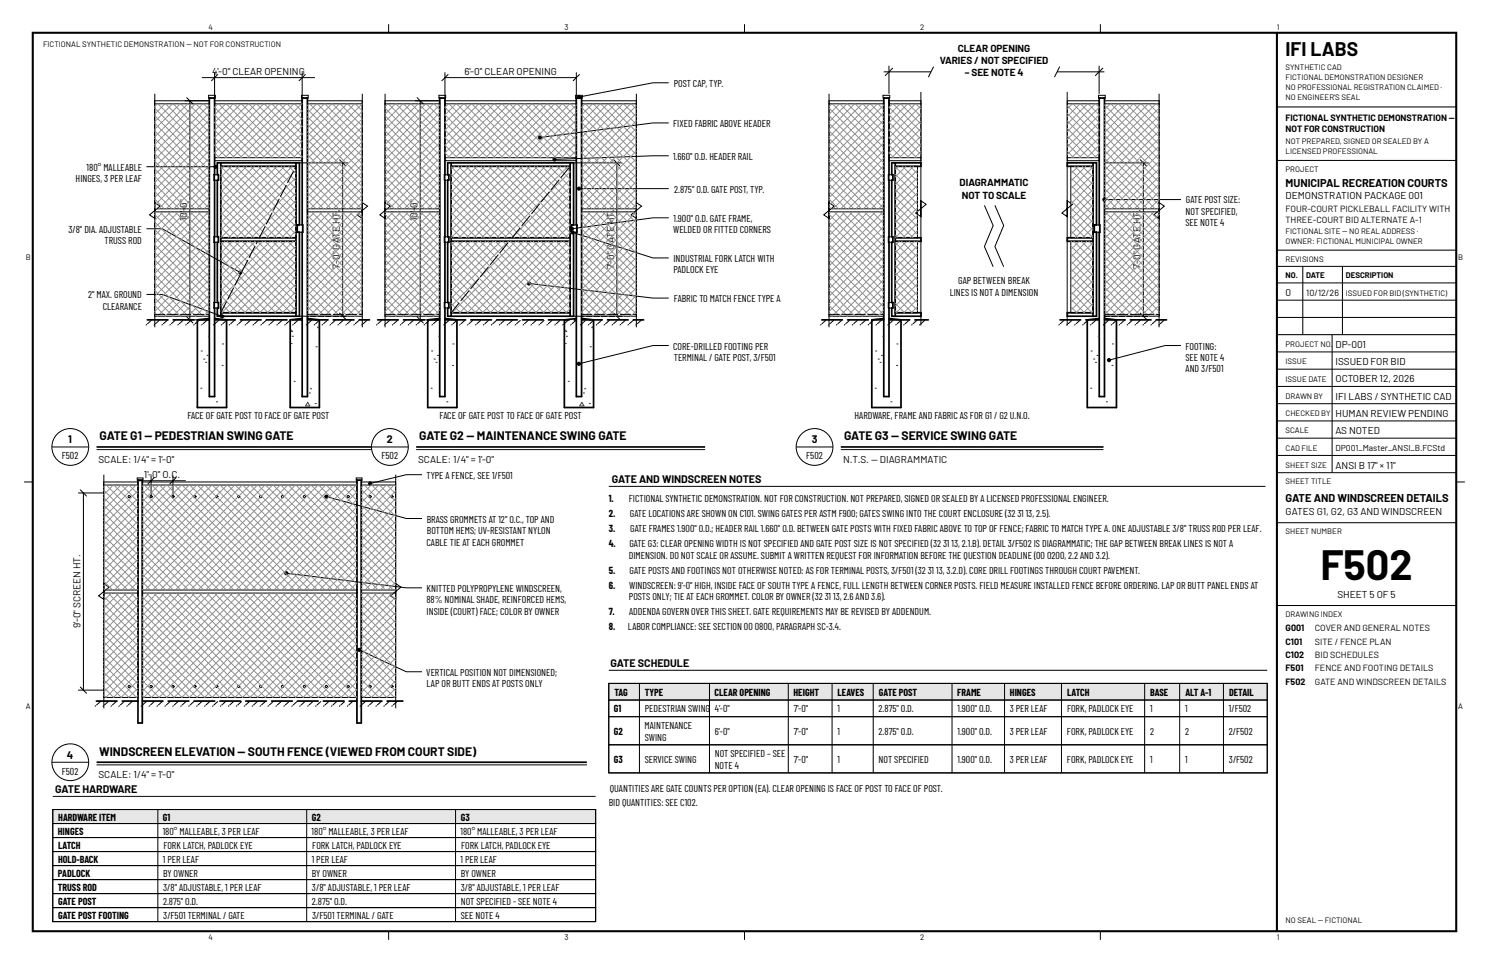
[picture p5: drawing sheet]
<svg xmlns="http://www.w3.org/2000/svg" width="432mm" height="279mm" viewBox="0 0 432 279" stroke-linecap="round" stroke-linejoin="round" font-family="sans-serif">
<defs><g id="words">
<text font-size="12" x="382.9" y="168">F502</text>
<text font-size="5.6" x="372.8" y="16.3">IFI LABS</text>
<g font-size="3.5">
<text x="28.9" y="127.6">GATE G1 — PEDESTRIAN SWING GATE</text>
<text x="121.6" y="127.6">GATE G2 — MAINTENANCE SWING GATE</text>
<text x="244.8" y="127.6">GATE G3 — SERVICE SWING GATE</text>
<text x="28.8" y="219.1">WINDSCREEN ELEVATION — SOUTH FENCE (VIEWED FROM COURT SIDE)</text>
</g>
<g font-size="3.2">
<text x="372.8" y="54.1">MUNICIPAL RECREATION COURTS</text>
<text x="372.8" y="145.4">GATE AND WINDSCREEN DETAILS</text>
</g>
<g font-size="3.1">
<text x="19.8" y="128.5">1</text>
<text x="112.2" y="128.5">2</text>
<text x="235.4" y="128.5">3</text>
<text x="177.4" y="139.9">GATE AND WINDSCREEN NOTES</text>
<text x="177.1" y="193.3">GATE SCHEDULE</text>
<text x="19.4" y="219.9">4</text>
<text x="16" y="229.8">GATE HARDWARE</text>
</g>
<g font-size="2.9">
<text x="277.8" y="15">CLEAR OPENING</text>
<text x="61.5" y="21.7">4'-0&quot; CLEAR OPENING</text>
<text x="134.7" y="21.7">6'-0&quot; CLEAR OPENING</text>
<text x="272.5" y="18.6">VARIES / NOT SPECIFIED</text>
<text x="279.7" y="21.9">– SEE NOTE 4</text>
<text x="195.4" y="25.1">POST CAP, TYP.</text>
<text x="195.2" y="36.8">FIXED FABRIC ABOVE HEADER</text>
<text x="195.2" y="46.3">1.660&quot; O.D. HEADER RAIL</text>
<text x="21.9" y="52.8">HINGES, 3 PER LEAF</text>
<text x="25.1" y="49.5">180° MALLEABLE</text>
<text x="278.3" y="53.8">DIAGRAMMATIC</text>
<text x="195.5" y="55.8">2.875&quot; O.D. GATE POST, TYP.</text>
<text x="278.9" y="57.6">NOT TO SCALE</text>
<text x="343.9" y="59">GATE POST SIZE:</text>
<text x="372.8" y="57.8">DEMONSTRATION PACKAGE 001</text>
<text x="54.2" y="64.2" transform="rotate(-90 54.2 64.2)">10'-0&quot;</text>
<text x="121" y="64.2" transform="rotate(-90 121 64.2)">10'-0&quot;</text>
<text x="195.3" y="64.3">1.900&quot; O.D. GATE FRAME,</text>
<text x="343.8" y="65.6">SEE NOTE 4</text>
<text x="343.8" y="62.3">NOT SPECIFIED,</text>
<text x="19.8" y="67.6">3/8&quot; DIA. ADJUSTABLE</text>
<text x="30.3" y="70.8">TRUSS ROD</text>
<text x="195.2" y="67.6">WELDED OR FITTED CORNERS</text>
<text x="195.3" y="75.9">INDUSTRIAL FORK LATCH WITH</text>
<text x="98.6" y="78.1" transform="rotate(-90 98.6 78.1)">7'-0&quot; GATE HT.</text>
<text x="178.1" y="78.1" transform="rotate(-90 178.1 78.1)">7'-0&quot; GATE HT.</text>
<text x="195.3" y="79.2">PADLOCK EYE</text>
<text x="277.9" y="82.2">GAP BETWEEN BREAK</text>
<text x="330.8" y="78.1" transform="rotate(-90 330.8 78.1)">7'-0&quot; GATE HT.</text>
<text x="25.6" y="86.5">2&quot; MAX. GROUND</text>
<text x="29.8" y="89.8">CLEARANCE</text>
<text x="195.4" y="87.6">FABRIC TO MATCH FENCE TYPE A</text>
<text x="275.4" y="85.8">LINES IS NOT A DIMENSION</text>
<text x="372.8" y="85.8">0</text>
<text x="195.2" y="101.3">CORE-DRILLED FOOTING PER</text>
<text x="343.8" y="101.3">FOOTING:</text>
<text x="387.3" y="100.8">DP-001</text>
<text x="195.4" y="104.6">TERMINAL / GATE POST, 3/F501</text>
<text x="343.8" y="104.6">SEE NOTE 4</text>
<text x="343.8" y="108">AND 3/F501</text>
<text x="387.3" y="105.8">ISSUED FOR BID</text>
<text x="387.3" y="110.8">OCTOBER 12, 2026</text>
<text x="387.3" y="115.8">IFI LABS / SYNTHETIC CAD</text>
<text x="54.3" y="121.6">FACE OF GATE POST TO FACE OF GATE POST</text>
<text x="127.5" y="121.6">FACE OF GATE POST TO FACE OF GATE POST</text>
<text x="247.8" y="121.6">HARDWARE, FRAME AND FABRIC AS FOR G1 / G2 U.N.O.</text>
<text x="387.3" y="120.8">HUMAN REVIEW PENDING</text>
<text x="387.3" y="125.8">AS NOTED</text>
<text x="17.9" y="133.1">F502</text>
<text x="28.5" y="134.1">SCALE: 1/4&quot; = 1'-0&quot;</text>
<text x="110.6" y="133.1">F502</text>
<text x="121.3" y="134.1">SCALE: 1/4&quot; = 1'-0&quot;</text>
<text x="233.8" y="133.1">F502</text>
<text x="244.5" y="134.1">N.T.S. — DIAGRAMMATIC</text>
<text x="387.3" y="135.8">ANSI B 17&quot; × 11&quot;</text>
<text x="41.7" y="138.5">1'-0&quot; O.C.</text>
<text x="123.7" y="138.8">TYPE A FENCE, SEE 1/F501</text>
<text x="176.5" y="145.6">1.</text>
<text x="176.5" y="149.9">2.</text>
<text x="182.4" y="145.6">FICTIONAL SYNTHETIC DEMONSTRATION. NOT FOR CONSTRUCTION. NOT PREPARED, SIGNED OR SEALED BY A LICENSED PROFESSIONAL ENGINEER.</text>
<text x="182.7" y="149.9">GATE LOCATIONS ARE SHOWN ON C101. SWING GATES PER ASTM F900; GATES SWING INTO THE COURT ENCLOSURE (32 31 13, 2.5).</text>
<text x="372.8" y="149.4">GATES G1, G2, G3 AND WINDSCREEN</text>
<text x="123.8" y="151.5">BRASS GROMMETS AT 12&quot; O.C., TOP AND</text>
<text x="123.8" y="154.8">BOTTOM HEMS; UV-RESISTANT NYLON</text>
<text x="176.5" y="154.2">3.</text>
<text x="182.8" y="154.2">GATE FRAMES 1.900&quot; O.D.; HEADER RAIL 1.660&quot; O.D. BETWEEN GATE POSTS WITH FIXED FABRIC ABOVE TO TOP OF FENCE; FABRIC TO MATCH TYPE A. ONE ADJUSTABLE 3/8&quot; TRUSS ROD PER LEAF.</text>
<text x="123.7" y="158.1">CABLE TIE AT EACH GROMMET</text>
<text x="176.5" y="158.6">4.</text>
<text x="182.3" y="161.9">DIMENSION. DO NOT SCALE OR ASSUME. SUBMIT A WRITTEN REQUEST FOR INFORMATION BEFORE THE QUESTION DEADLINE (00 0200, 2.2 AND 3.2).</text>
<text x="182.5" y="158.6">GATE G3: CLEAR OPENING WIDTH IS NOT SPECIFIED AND GATE POST SIZE IS NOT SPECIFIED (32 31 13, 2.1.B). DETAIL 3/F502 IS DIAGRAMMATIC; THE GAP BETWEEN BREAK LINES IS NOT A</text>
<text x="176.5" y="166.3">5.</text>
<text x="182.6" y="166.3">GATE POSTS AND FOOTINGS NOT OTHERWISE NOTED: AS FOR TERMINAL POSTS, 3/F501 (32 31 13, 3.2.D). CORE DRILL FOOTINGS THROUGH COURT PAVEMENT.</text>
<text x="123.7" y="171.5">KNITTED POLYPROPYLENE WINDSCREEN,</text>
<text x="176.5" y="170.6">6.</text>
<text x="182.4" y="173.9">POSTS ONLY; TIE AT EACH GROMMET. COLOR BY OWNER (32 31 13, 2.6 AND 3.6).</text>
<text x="182.5" y="170.6">WINDSCREEN: 9'-0&quot; HIGH, INSIDE FACE OF SOUTH TYPE A FENCE, FULL LENGTH BETWEEN CORNER POSTS. FIELD MEASURE INSTALLED FENCE BEFORE ORDERING. LAP OR BUTT PANEL ENDS AT</text>
<text x="387.8" y="173.3">SHEET 5 OF 5</text>
<text x="123.6" y="174.9">88% NOMINAL SHADE, REINFORCED HEMS,</text>
<text x="123.7" y="178.2">INSIDE (COURT) FACE; COLOR BY OWNER</text>
<text x="176.6" y="178.2">7.</text>
<text x="182.5" y="178.2">ADDENDA GOVERN OVER THIS SHEET. GATE REQUIREMENTS MAY BE REVISED BY ADDENDUM.</text>
<text x="23.4" y="182.2" transform="rotate(-90 23.4 182.2)">9'-0&quot; SCREEN HT.</text>
<text x="176.5" y="182.6">8.</text>
<text x="182.1" y="182.6">LABOR COMPLIANCE: SEE SECTION 00 0800, PARAGRAPH SC-3.4.</text>
<text x="123.6" y="195.9">VERTICAL POSITION NOT DIMENSIONED;</text>
<text x="123.7" y="199.3">LAP OR BUTT ENDS AT POSTS ONLY</text>
<text x="178.2" y="201.7">TAG</text>
<text x="187" y="201.7">TYPE</text>
<text x="207.2" y="201.7">CLEAR OPENING</text>
<text x="230.1" y="201.7">HEIGHT</text>
<text x="242.9" y="201.7">LEAVES</text>
<text x="254.9" y="201.7">GATE POST</text>
<text x="277.6" y="201.7">FRAME</text>
<text x="292.9" y="201.7">HINGES</text>
<text x="309.5" y="201.7">LATCH</text>
<text x="333.6" y="201.7">BASE</text>
<text x="343.8" y="201.7">ALT A-1</text>
<text x="356.4" y="201.7">DETAIL</text>
<text x="178.1" y="206.5">G1</text>
<text x="187" y="206.5">PEDESTRIAN SWING 4'-0&quot;</text>
<text x="230.2" y="206.5">7'-0&quot;</text>
<text x="242.8" y="206.5">1</text>
<text x="254.8" y="206.5">2.875&quot; O.D.</text>
<text x="277.7" y="206.5">1.900&quot; O.D.</text>
<text x="292.8" y="206.5">3 PER LEAF</text>
<text x="309.4" y="206.5">FORK, PADLOCK EYE</text>
<text x="333.5" y="206.5">1</text>
<text x="343.7" y="206.5">1</text>
<text x="356.4" y="206.5">1/F502</text>
<text x="178.1" y="213">G2</text>
<text x="186.9" y="211.3">MAINTENANCE</text>
<text x="187" y="214.7">SWING</text>
<text x="207.3" y="213">6'-0&quot;</text>
<text x="230.2" y="213">7'-0&quot;</text>
<text x="242.8" y="213">1</text>
<text x="254.8" y="213">2.875&quot; O.D.</text>
<text x="277.7" y="213">1.900&quot; O.D.</text>
<text x="292.8" y="213">3 PER LEAF</text>
<text x="309.4" y="213">FORK, PADLOCK EYE</text>
<text x="333.5" y="213">2</text>
<text x="343.7" y="213">2</text>
<text x="356.4" y="213">2/F502</text>
<text x="178.1" y="221.1">G3</text>
<text x="187" y="221.1">SERVICE SWING</text>
<text x="207.3" y="219.5">NOT SPECIFIED – SEE</text>
<text x="230.2" y="221.1">7'-0&quot;</text>
<text x="242.8" y="221.1">1</text>
<text x="254.8" y="221.1">NOT SPECIFIED</text>
<text x="277.7" y="221.1">1.900&quot; O.D.</text>
<text x="292.8" y="221.1">3 PER LEAF</text>
<text x="309.4" y="221.1">FORK, PADLOCK EYE</text>
<text x="333.5" y="221.1">1</text>
<text x="343.7" y="221.1">1</text>
<text x="356.4" y="221.1">3/F502</text>
<text x="17.9" y="224.5">F502</text>
<text x="28.5" y="225.6">SCALE: 1/4&quot; = 1'-0&quot;</text>
<text x="207.3" y="222.8">NOTE 4</text>
<text x="176.5" y="233.5">BID QUANTITIES: SEE C102.</text>
<text x="176.9" y="229.4">QUANTITIES ARE GATE COUNTS PER OPTION (EA). CLEAR OPENING IS FACE OF POST TO FACE OF POST.</text>
<text x="16.9" y="237.9">HARDWARE ITEM</text>
<text x="47.2" y="237.9">G1</text>
<text x="90.4" y="237.9">G2</text>
<text x="133.6" y="237.9">G3</text>
<text x="16.8" y="241.9">HINGES</text>
<text x="47.2" y="241.9">180° MALLEABLE, 3 PER LEAF</text>
<text x="90.4" y="241.9">180° MALLEABLE, 3 PER LEAF</text>
<text x="133.5" y="241.9">180° MALLEABLE, 3 PER LEAF</text>
<text x="16.8" y="250.1">HOLD-BACK</text>
<text x="16.9" y="246">LATCH</text>
<text x="47.2" y="250.1">1 PER LEAF</text>
<text x="47.4" y="246">FORK LATCH, PADLOCK EYE</text>
<text x="90.4" y="250.1">1 PER LEAF</text>
<text x="90.6" y="246">FORK LATCH, PADLOCK EYE</text>
<text x="133.6" y="250.1">1 PER LEAF</text>
<text x="133.7" y="246">FORK LATCH, PADLOCK EYE</text>
<text x="16.8" y="254.1">PADLOCK</text>
<text x="47.3" y="254.1">BY OWNER</text>
<text x="90.4" y="254.1">BY OWNER</text>
<text x="133.6" y="254.1">BY OWNER</text>
<text x="16.8" y="258.2">TRUSS ROD</text>
<text x="16.9" y="262.3">GATE POST</text>
<text x="47.3" y="262.3">2.875&quot; O.D.</text>
<text x="47.3" y="258.2">3/8&quot; ADJUSTABLE, 1 PER LEAF</text>
<text x="90.5" y="262.3">2.875&quot; O.D.</text>
<text x="90.5" y="258.2">3/8&quot; ADJUSTABLE, 1 PER LEAF</text>
<text x="133.6" y="262.3">NOT SPECIFIED - SEE NOTE 4</text>
<text x="133.6" y="258.2">3/8&quot; ADJUSTABLE, 1 PER LEAF</text>
<text x="16.9" y="266.3">GATE POST FOOTING</text>
<text x="47.4" y="266.3">3/F501 TERMINAL / GATE</text>
<text x="90.5" y="266.3">3/F501 TERMINAL / GATE</text>
<text x="133.6" y="266.3">SEE NOTE 4</text>
</g>
<g font-size="2.6">
<text x="372.8" y="35.1">FICTIONAL SYNTHETIC DEMONSTRATION —</text>
<text x="372.8" y="38.4">NOT FOR CONSTRUCTION</text>
<text x="372.8" y="61.3">FOUR-COURT PICKLEBALL FACILITY WITH</text>
<text x="372.8" y="64.5">THREE-COURT BID ALTERNATE A-1</text>
<text x="378.8" y="85.8">10/12/26</text>
<text x="372.8" y="182.9">G001</text>
<text x="381.3" y="182.9">COVER AND GENERAL NOTES</text>
<text x="372.8" y="186.8">C101</text>
<text x="372.8" y="190.7">C102</text>
<text x="381.3" y="186.8">SITE / FENCE PLAN</text>
<text x="381.3" y="190.7">BID SCHEDULES</text>
<text x="372.8" y="194.6">F501</text>
<text x="381.3" y="194.6">FENCE AND FOOTING DETAILS</text>
<text x="372.8" y="198.5">F502</text>
<text x="381.3" y="198.5">GATE AND WINDSCREEN DETAILS</text>
</g>
<text font-size="2.5" x="387.3" y="130.8">DP001_Master_ANSI_B.FCStd</text>
<g font-size="2.3">
<text x="60.5" y="8.7">4</text>
<text x="163.7" y="8.7">3</text>
<text x="266.9" y="8.7">2</text>
<text x="370.3" y="8.7">1</text>
<text x="12.5" y="13.7">FICTIONAL SYNTHETIC DEMONSTRATION — NOT FOR CONSTRUCTION</text>
<text x="372.8" y="20.3">SYNTHETIC CAD</text>
<text x="372.8" y="23.2">FICTIONAL DEMONSTRATION DESIGNER</text>
<text x="372.8" y="26.1">NO PROFESSIONAL REGISTRATION CLAIMED ·</text>
<text x="372.8" y="29">NO ENGINEER'S SEAL</text>
<text x="372.8" y="41.6">NOT PREPARED, SIGNED OR SEALED BY A</text>
<text x="372.8" y="44.5">LICENSED PROFESSIONAL</text>
<text x="372.8" y="49.9">PROJECT</text>
<text x="372.8" y="67.8">FICTIONAL SITE — NO REAL ADDRESS ·</text>
<text x="372.8" y="70.7">OWNER: FICTIONAL MUNICIPAL OWNER</text>
<text x="7.5" y="75.4">B</text>
<text x="372.8" y="75.9">REVISIONS</text>
<text x="422.9" y="75.4">B</text>
<text x="372.8" y="80.5">NO.</text>
<text x="378.8" y="80.5">DATE</text>
<text x="390.3" y="80.5">DESCRIPTION</text>
<text x="390.3" y="85.8">ISSUED FOR BID (SYNTHETIC)</text>
<text x="372.8" y="100.6">PROJECT NO.</text>
<text x="372.8" y="105.6">ISSUE</text>
<text x="372.8" y="110.6">ISSUE DATE</text>
<text x="372.8" y="115.6">DRAWN BY</text>
<text x="372.8" y="120.6">CHECKED BY</text>
<text x="372.8" y="125.6">SCALE</text>
<text x="372.8" y="130.6">CAD FILE</text>
<text x="372.8" y="135.6">SHEET SIZE</text>
<text x="372.8" y="140.4">SHEET TITLE</text>
<text x="372.8" y="154.9">SHEET NUMBER</text>
<text x="372.8" y="178.9">DRAWING INDEX</text>
<text x="7.5" y="205.6">A</text>
<text x="422.9" y="205.6">A</text>
<text x="372.8" y="267.4">NO SEAL — FICTIONAL</text>
<text x="60.5" y="272.5">4</text>
<text x="163.7" y="272.5">3</text>
<text x="266.9" y="272.5">2</text>
<text x="370.3" y="272.5">1</text>
</g>
</g></defs>
<path d="M9.5 9.5h412.8v260.4h-412.8zM370.3 9.5v260.4" fill="none" stroke="#000" stroke-width=".6"/>
<g fill="none" stroke="#000" stroke-width=".29">
<path d="M112.7 7v2.5M215.9 7v2.5M319.1 7v2.5M44.9 27.2v36.1l-1.5-1 3-2.6-1.5-1v36.2M105.1 27.2v36.1l-1.6-1 3.1-2.6-1.5-1v36.2M370.3 77.2h52M377.8 77.2v19.8M389.3 77.2v19.8M370.3 82h52M370.3 87h52M370.3 92h52M386.3 97v40"/>
<path d="M370.3 102h52M370.3 107h52M370.3 112h52M370.3 117h52M7 139.7h2.5M370.3 122h52M370.3 127h52M370.3 132h52M370.3 137h52M422.3 139.7h2.5M112.7 269.9v2.5M215.9 269.9v2.5"/>
<path d="M319.1 269.9v2.5"/>
</g>
<path d="M370.3 31h52M370.3 46.5h52M370.3 72.5h52M370.3 97h52M370.3 151.5h52M370.3 175.5h52" fill="none" stroke="#000" stroke-width=".3"/>
<circle cx="20.4" cy="129.5" r="5.3" fill="#fff" stroke="#000" stroke-width=".29"/>
<path d="M111.7 27.2v36.1l-1.6-1 3.1-2.6-1.5-1v36.2M184.5 27.2v36.1l-1.5-1 3.1-2.6-1.6-1v36.2M15.1 129.5h10.6M28 130.3h83.8" fill="none" stroke="#000" stroke-width=".29"/>
<path d="M28 129.5h83.8" fill="none" stroke="#000" stroke-width=".49"/>
<circle cx="113.1" cy="129.5" r="5.3" fill="#fff" stroke="#000" stroke-width=".29"/>
<g fill="none" stroke="#000" stroke-width=".29">
<path d="M257.8 19v8.2M258.9 19.7l-2.2 2.3M270.7 19.3l-1.5 3M307.3 19.3l-1.5 3M318.7 19v8.2M319.9 19.7l-2.3 2.3M193.9 24h-4.5l-21.5 4.1M193.9 35.6h-4.5l-32.8 4.3M240.4 27.2v36.1l-1.5-1 3-2.6-1.5-1v36.2M256.3 20.8h13.7M267.1 26.6v36.2l-1.6-1 3.1-2.6-1.5-1v36.1M306.5 20.8h13.8"/>
<path d="M309.5 26.6v36.2l-1.5-1 3-2.6-1.5-1v36.1M336.1 27.2v36.1l-1.5-1 3.1-2.6-1.6-1v36.2M42.5 48.3h20M167.9 54.7h26M193.9 45.2h-4.5l-28.6 1M285.5 59.5l2.5 5.9-2.5 6.1 2.5 5.8M288.5 59.5l2.6 5.9-2.6 6.1 2.6 5.8M320.3 57.8h22.2M42.5 66.3h4.5l22.7 12.7M166 67.4l23.4 7.4h4.5M193.9 63.1h-4.5l-23.5 3.2M42.5 85.3h4.5l17.4 6.4"/>
<path d="M153.4 82.2l36 4.2h4.5M193.9 100.1h-4.5l-21.5 5.3M342.5 100.1h-4.6l-16.3 4.3M107.7 129.5h10.7M120.7 130.3h83.8"/>
</g>
<path d="M120.7 129.5h83.8" fill="none" stroke="#000" stroke-width=".49"/>
<g fill="#000" stroke="#000" stroke-width=".29">
<circle cx="156.6" cy="39.9" r=".46"/>
<circle cx="167.9" cy="28.1" r=".46"/>
<circle cx="62.5" cy="48.3" r=".46"/>
<circle cx="160.8" cy="46.2" r=".46"/>
<circle cx="167.9" cy="54.7" r=".46"/>
<circle cx="320.3" cy="57.8" r=".46"/>
<circle cx="69.7" cy="79" r=".46"/>
<circle cx="165.9" cy="66.3" r=".46"/>
<circle cx="166" cy="67.4" r=".46"/>
<circle cx="64.4" cy="91.7" r=".46"/>
<circle cx="153.4" cy="82.2" r=".46"/>
<circle cx="167.9" cy="105.4" r=".46"/>
<circle cx="321.6" cy="104.4" r=".46"/>
</g>
<circle cx="236.2" cy="129.5" r="5.3" fill="#fff" stroke="#000" stroke-width=".29"/>
<path d="M30.1 137.6v36.1l-1.5-1 3-2.5-1.5-1.1v36.2M114.8 137.6v36.1l-1.6-1 3.1-2.5-1.5-1.1v36.2M122.4 137.6h-4.6l-10.4 2.5M230.9 129.5h10.6M243.8 130.3h76.2M94.7 143.9l23.1 6.4h4.6M83 166.1l34.8 4.3h4.6M104.2 188.4l13.6 6.3h4.6" fill="none" stroke="#000" stroke-width=".29"/>
<path d="M243.8 129.5h76.2" fill="none" stroke="#000" stroke-width=".49"/>
<g fill="#000" stroke="#000" stroke-width=".29">
<circle cx="94.7" cy="143.9" r=".46"/>
<circle cx="107.4" cy="140.1" r=".46"/>
<circle cx="83" cy="166.1" r=".46"/>
<circle cx="104.2" cy="188.3" r=".46"/>
</g>
<circle cx="20.4" cy="220.9" r="5.3" fill="#fff" stroke="#000" stroke-width=".29"/>
<path d="M176.5 141h190.5M176.5 194.3h191M15.1 220.9h10.6M28 221.7h142.2" fill="none" stroke="#000" stroke-width=".29"/>
<path d="M28 220.9h142.2" fill="none" stroke="#000" stroke-width=".49"/>
<path d="M176.5 198.1h191v4.8h-191z" fill-rule="evenodd" fill="#e6e6e6" stroke="#000" stroke-width=".29"/>
<g fill="none" stroke="#000" stroke-width=".29">
<path d="M176.5 198.1h191v25.9h-191zM185.4 198.1v25.9M205.7 198.1v25.9M228.6 198.1v25.9M241.3 198.1v25.9M253.2 198.1v25.9M276.1 198.1v25.9M291.3 198.1v25.9M307.8 198.1v25.9M331.9 198.1v25.9M342.1 198.1v25.9M354.8 198.1v25.9"/>
<path d="M176.5 202.9h191v4.8h-191zM176.5 207.7h191v8.2h-191zM176.5 215.9h191v8.1h-191zM15.3 230.8h157.4"/>
</g>
<path d="M15.3 234.6h157.4v4.1h-157.4z" fill-rule="evenodd" fill="#e6e6e6" stroke="#000" stroke-width=".29"/>
<g fill="none" stroke="#000" stroke-width=".29">
<path d="M44.8 29.2h15.9v62.5h-15.9zM44.8 30.1h15.9M54.2 28.3l1.8 1.8M55.1 29.2v63.5M58.6 22.5h32.6M60.5 27.6h1.9v.8h-1.9zM62.2 21.1v25.5h25.4v-25.5M62.2 29.2h25.4M62.2 30.1h25.4M63.1 21.6l-1.8 1.8M87.4 27.6h2v.8h-2zM88.5 21.6l-1.8 1.8"/>
<path d="M89.2 30.1h15.8M111.6 29.2h15.9v62.5h-15.9zM111.6 30.1h15.9M121 28.3l1.8 1.8M121.9 29.2v63.5M127.3 27.6h1.9v.8h-1.9zM129 22.5h38.1M129 29.2h38.1M129 21.1v25.5h38.1v-25.5M129 30.1h38.1M129.9 21.6l-1.8 1.8M166.9 27.6h2v.8h-2z"/>
<path d="M168 21.6l-1.8 1.8M168.7 30.1h15.8M240.4 29.2h15.9v62.5h-15.9zM240.4 30.1h15.9M256.1 27.6h1.9v.8h-1.9zM257.8 29.2h9.3v17.4h-9.3zM257.8 30.1h9.3M309.5 29.2h9.3v17.4h-9.3zM309.5 30.1h9.3M318.6 27.6h1.9v.8h-1.9zM320.3 29.2h15.9v62.5h-15.9zM320.3 30.1h15.9"/>
<path d="M62.1 50.6h1.2v1.6h-1.2zM62.2 45.7h25.4M64 48.2h21.8v20.7h-21.8zM86.8 47.2h14M98.5 46.3l1.8 1.8M99.4 47.2v44.5M128.9 50.6h1.2v1.6h-1.2zM129 45.7h38.1M130.8 48.2h34.5v20.7h-34.5zM166.3 47.2h14M178 46.3l1.8 1.8M178.9 47.2v44.5"/>
<path d="M257.7 50.6h1.2v1.6h-1.2zM257.8 45.7h9.3M259.6 48.2h6.5v20.7h-6.5zM309.5 45.7h9.3M310.5 48.2h6.5v20.7h-6.5zM320.3 47.2h12.7M330.7 46.3l1.8 1.8M331.6 47.2v44.5M44.8 61.4h15.9M44.8 60.5h15.9M62.1 68.6h1.2v1.6h-1.2zM64 69.9h21.8v20.7h-21.8z"/>
<path d="M86.2 65.2h1.6v2.1h-1.6zM89.2 61.4h15.8M89.2 60.5h15.8M111.6 61.4h15.9M111.6 60.5h15.9M128.9 68.6h1.2v1.6h-1.2zM130.8 69.9h34.5v20.7h-34.5zM165.7 65.2h1.6v2.1h-1.6zM168.7 61.4h15.8M168.7 60.5h15.8M240.4 61.4h15.9M240.4 60.5h15.9"/>
<path d="M257.7 68.6h1.2v1.6h-1.2zM259.6 69.9h6.5v20.7h-6.5zM310.5 69.9h6.5v20.7h-6.5zM317.3 65.2h1.6v2.1h-1.6zM320.3 61.4h15.9M320.3 60.5h15.9M53.6 92.7h7.1M54.2 91.8l1.8 1.8M62.1 87.7h1.2v1.6h-1.2zM86.8 91.7h18.2v-62.5h-15.8v62.5M98.5 90.8l1.8 1.8M120.4 92.7h7.1"/>
<path d="M121 91.8l1.8 1.8M128.9 87.7h1.2v1.6h-1.2zM166.3 91.7h18.2v-62.5h-15.8v62.5M178 90.8l1.8 1.8M257.7 87.7h1.2v1.6h-1.2zM330.7 90.8l1.8 1.8M30.1 139.7h9.9v62.4h-9.9zM39.8 138.5h1.7v.7h-1.7zM40.2 139.3h13.6M41.3 139.7h62.2v62.4h-62.2zM43.8 137.9v6M44.7 138.4l-1.8 1.8"/>
<path d="M50.2 137.9v6M51.1 138.4l-1.8 1.8M103.3 138.5h1.7v.7h-1.7zM104.8 139.7h9.9v62.4h-9.9zM22.7 142.9h7.4M23.3 142l1.8 1.8M24.2 142.9v57.1M30.1 140.6h9.9M41.3 140.6h62.2M104.8 140.6h9.9M30.1 171h9.9M30.1 171.9h9.9"/>
<path d="M41.3 171h62.2M41.3 171.9h62.2M104.8 171h9.9M104.8 171.9h9.9M23.3 199.1l1.8 1.8M22.7 200h7.4M15.3 238.7h157.4v4.1h-157.4zM15.3 234.6h157.4v32.5h-157.4zM45.8 234.6v32.5M88.9 234.6v32.5M132.1 234.6v32.5M15.3 242.8h157.4v4h-157.4z"/>
<path d="M15.3 246.8h157.4v4.1h-157.4zM15.3 250.9h157.4v4h-157.4zM15.3 254.9h157.4v4.1h-157.4zM15.3 259h157.4v4.1h-157.4zM15.3 263.1h157.4v4h-157.4z"/>
<circle cx="37.5" cy="143.9" r=".32"/>
<circle cx="43.8" cy="143.9" r=".32"/>
<circle cx="50.2" cy="143.9" r=".32"/>
<circle cx="56.5" cy="143.9" r=".32"/>
<circle cx="62.9" cy="143.9" r=".32"/>
<circle cx="69.2" cy="143.9" r=".32"/>
<circle cx="75.6" cy="143.9" r=".32"/>
<circle cx="81.9" cy="143.9" r=".32"/>
<circle cx="88.3" cy="143.9" r=".32"/>
<circle cx="94.6" cy="143.9" r=".32"/>
<circle cx="101" cy="143.9" r=".32"/>
<circle cx="107.3" cy="143.9" r=".32"/>
<circle cx="113.7" cy="143.9" r=".32"/>
<circle cx="37.5" cy="199" r=".32"/>
<circle cx="43.8" cy="199" r=".32"/>
<circle cx="50.2" cy="199" r=".32"/>
<circle cx="56.5" cy="199" r=".32"/>
<circle cx="62.9" cy="199" r=".32"/>
<circle cx="69.2" cy="199" r=".32"/>
<circle cx="75.6" cy="199" r=".32"/>
<circle cx="81.9" cy="199" r=".32"/>
<circle cx="88.3" cy="199" r=".32"/>
<circle cx="94.6" cy="199" r=".32"/>
<circle cx="101" cy="199" r=".32"/>
<circle cx="107.3" cy="199" r=".32"/>
<circle cx="113.7" cy="199" r=".32"/>
</g>
<g fill="none" stroke="#000" stroke-width=".5">
<path d="M60.7 28.4h1.5v86.5h-1.5zM87.6 28.4h1.6v86.5h-1.6v-47.6h.2v-2.1h-.2zM127.5 28.4h1.5v86.5h-1.5zM167.1 28.4h1.6v86.5h-1.6v-47.6h.2v-2.1h-.2zM256.3 28.4h1.5v86.5h-1.5zM318.8 28.4h1.5v86.5h-1.5v-47.6h.1v-2.1h-.1zM63 47.2h23.8v18h-.6v2.1h.6v24.4h-23.8v-2.4h.3v-1.6h-.3v-17.5h.3v-1.6h-.3v-16.4h.3v-1.6h-.3zM64 47.2v44.5M64 48.2h21.8M85.8 47.2v44.5M129.8 47.2h36.5v18h-.6v2.1h.6v24.4h-36.5v-2.4h.3v-1.6h-.3v-17.5h.3v-1.6h-.3v-16.4h.3v-1.6h-.3zM130.8 48.2h34.5"/>
<path d="M130.8 47.2v44.5M165.3 47.2v44.5M259.6 48.2h7.5v-1h-8.5v3.4h.3v1.6h-.3v16.4h.3v1.6h-.3v17.5h.3v1.6h-.3v2.4h8.5v-1.1h-7.5M259.6 47.2v44.5M317 48.2h-7.5v-1h8.5v18h-.7v2.1h.7v24.4h-8.5v-1.1h7.5M317 47.2v44.5M64 68.9h21.8M64 69.9h21.8M130.8 68.9h34.5M130.8 69.9h34.5M259.6 68.9h7.5v1h-7.5M317 68.9h-7.5v1h7.5"/>
<path d="M60.7 92.3l-3.5 .4v25.4h8.5v-25.4l-3.5-.4M64 90.6h21.8M87.6 92.3l-3.4 .4v25.4h8.4v-25.4l-3.4-.4M127.5 92.3l-3.5 .4v25.4h8.5v-25.4l-3.5-.4M130.8 90.6h34.5M167.1 92.3l-3.4 .4v25.4h8.4v-25.4l-3.4-.4M256.3 92.3l-3.5 .4v25.4h8.5v-25.4l-3.5-.4M318.8 92.3l-3.5 .4v25.4h8.5v-25.4l-3.5-.4M40 139.2h1.3v70.3h-1.3zM103.5 139.2h1.3v70.3h-1.3z"/>
</g>
<g fill="none" stroke="#8c8c8c" stroke-width=".29" stroke-dasharray="1 .2">
<path d="M44.8 39.7l9.7-9.6M44.8 37.5l7.5-7.4M44.8 35.3l5.3-5.2M44.8 33.1l3.1-3M44.8 30.9l.9-.8M44.8 37.9l15.9 15.9M44.8 35.7l15.9 15.9M44.8 33.5l15.9 15.9M44.8 31.3l15.9 15.9M45.8 30.1l14.9 14.9M48 30.1l12.7 12.7M50.2 30.1l10.5 10.5"/>
<path d="M52.4 30.1l8.3 8.3M54.6 30.1l6.1 6.1M56.8 30.1l3.9 3.9M59 30.1l1.7 1.7M62.2 39.9l9.9-9.8M62.2 37.7l7.7-7.6M62.2 35.5l5.5-5.4M62.2 33.3l3.3-3.2M62.2 31.1l1.1-1M62.2 39.9l5.8 5.8M62.2 37.7l8 8M62.2 35.5l10.2 10.2"/>
<path d="M62.2 33.3l12.4 12.4M62.2 31.1l14.6 14.6M63.4 30.1l15.6 15.6M65.6 30.1l15.6 15.6M67.8 30.1l15.6 15.6M70 30.1l15.6 15.6M72.2 30.1l15.4 15.4M74.4 30.1l13.2 13.2M76.6 30.1l11 11M78.8 30.1l8.8 8.8M81 30.1l6.6 6.6M83.2 30.1l4.4 4.4"/>
<path d="M85.4 30.1l2.2 2.2M87.6 30.1h.1M89.2 39.4l9.3-9.3M89.2 37.2l7.1-7.1M89.2 35l4.9-4.9M89.2 32.8l2.7-2.7M89.2 30.6l.5-.5M89.2 38.2l15.8 15.9M89.2 36l15.8 15.9M89.2 33.8l15.8 15.9M89.2 31.6l15.8 15.9M89.8 30.1l15.2 15.2"/>
<path d="M92 30.1l13 13M94.2 30.1l10.8 10.8M96.4 30.1l8.6 8.6M98.6 30.1l6.4 6.4M100.8 30.1l4.2 4.2M103 30.1l2 2M111.6 39.7l9.7-9.6M111.6 37.5l7.5-7.4M111.6 35.3l5.3-5.2M111.6 33.1l3.1-3M111.6 30.9l.9-.8M111.6 37.9l15.9 15.9"/>
<path d="M111.6 35.7l15.9 15.9M111.6 33.5l15.9 15.9M111.6 31.3l15.9 15.9M112.6 30.1l14.9 14.9M114.8 30.1l12.7 12.7M117 30.1l10.5 10.5M119.2 30.1l8.3 8.3M121.4 30.1l6.1 6.1M123.6 30.1l3.9 3.9M125.8 30.1l1.7 1.7M129 39.9l9.9-9.8M129 37.7l7.7-7.6"/>
<path d="M129 35.5l5.5-5.4M129 33.3l3.3-3.2M129 31.1l1.1-1M129 39.9l5.8 5.8M129 37.7l8 8M129 35.5l10.2 10.2M129 33.3l12.4 12.4M129 31.1l14.6 14.6M130.2 30.1l15.6 15.6M132.4 30.1l15.6 15.6M134.6 30.1l15.6 15.6M136.8 30.1l15.6 15.6"/>
<path d="M139 30.1l15.6 15.6M141.2 30.1l15.6 15.6M143.4 30.1l15.6 15.6M145.6 30.1l15.6 15.6M147.8 30.1l15.6 15.6M150 30.1l15.6 15.6M152.2 30.1l14.9 14.9M154.4 30.1l12.7 12.7M156.6 30.1l10.5 10.5M158.8 30.1l8.3 8.3M161 30.1l6.1 6.1M163.2 30.1l3.9 3.9"/>
<path d="M165.4 30.1l1.7 1.7M168.7 39.9l9.8-9.8M168.7 37.7l7.6-7.6M168.7 35.5l5.4-5.4M168.7 33.3l3.2-3.2M168.7 31.1l1-1M168.7 39.9l15.8 15.9M168.7 37.7l15.8 15.9M168.7 35.5l15.8 15.9M168.7 33.3l15.8 15.9M168.7 31.1l15.8 15.9M169.8 30.1l14.7 14.7"/>
<path d="M172 30.1l12.5 12.5M174.2 30.1l10.3 10.3M176.4 30.1l8.1 8.1M178.6 30.1l5.9 5.9M180.8 30.1l3.7 3.7M183 30.1l1.5 1.5M240.4 39.7l9.6-9.6M240.4 37.5l7.4-7.4M240.4 35.3l5.2-5.2M240.4 33.1l3-3M240.4 30.9l.8-.8M240.4 37.9l15.9 15.9"/>
<path d="M240.4 35.7l15.9 15.9M240.4 33.5l15.9 15.9M240.4 31.3l15.9 15.9M241.4 30.1l14.9 14.9M243.6 30.1l12.7 12.7M245.8 30.1l10.5 10.5M248 30.1l8.3 8.3M250.2 30.1l6.1 6.1M252.4 30.1l3.9 3.9M254.6 30.1l1.7 1.7M257.8 39.9l9.3-9.3M257.8 37.7l7.6-7.6"/>
<path d="M257.8 35.5l5.4-5.4M257.8 33.3l3.2-3.2M257.8 31.1l1-1M257.8 39.9l5.8 5.8M257.8 37.7l8 8M257.8 35.5l9.3 9.3M257.8 33.3l9.3 9.3M257.8 31.1l9.3 9.3M259 30.1l8.1 8.1M261.2 30.1l5.9 5.9M263.4 30.1l3.7 3.7M265.6 30.1l1.5 1.5"/>
<path d="M309.5 38.2l8.1-8.1M309.5 36l5.9-5.9M309.5 33.8l3.7-3.7M309.5 31.6l1.5-1.5M309.5 39.4l6.3 6.3M309.5 37.2l8.5 8.5M309.5 35l9.3 9.3M309.5 32.8l9.3 9.3M309.5 30.6l9.3 9.3M311.1 30.1l7.7 7.6M313.3 30.1l5.5 5.4M315.5 30.1l3.3 3.2"/>
<path d="M317.7 30.1l1.1 1M320.3 38.4l8.3-8.3M320.3 36.2l6.1-6.1M320.3 34l3.9-3.9M320.3 31.8l1.7-1.7M320.3 39.2l15.9 15.9M320.3 37l15.9 15.9M320.3 34.8l15.9 15.9M320.3 32.6l15.9 15.9M320.3 30.4l15.9 15.9M322.1 30.1l14.1 14M324.3 30.1l11.9 11.8"/>
<path d="M326.5 30.1l9.7 9.6M328.7 30.1l7.5 7.4M330.9 30.1l5.3 5.2M333.1 30.1l3.1 3M335.3 30.1l.9 .8M44.8 59.5l15.9-15.9M44.8 57.3l15.9-15.9M44.8 55.1l15.9-15.9M44.8 52.9l15.9-15.9M44.8 50.7l15.9-15.9M44.8 48.5l15.9-15.9M44.8 46.3l15.9-15.9"/>
<path d="M44.8 44.1l14.1-14M44.8 41.9l11.9-11.8M44.8 59.9l.6 .6M44.8 57.7l2.8 2.8M44.8 55.5l5 5M44.8 53.3l7.2 7.2M44.8 51.1l9.4 9.4M44.8 48.9l11.6 11.6M44.8 46.7l13.8 13.8M44.8 44.5l15.9 15.9M44.8 42.3l15.9 15.9M44.8 40.1l15.9 15.9"/>
<path d="M62.2 44.3l14.3-14.2M62.2 42.1l12.1-12M62.2 44.3l1.4 1.4M62.2 42.1l3.6 3.6M63 45.7l15.7-15.6M64 57.9l9.7-9.7M64 55.7l7.5-7.5M64 53.5l5.3-5.3M64 51.3l3.1-3.1M64 49.1l.9-.9M64 59.3l9.6 9.6M64 57.1l11.8 11.8"/>
<path d="M64 54.9l14 14M64 52.7l16.2 16.2M64 50.5l18.4 18.4M64 48.3l20.6 20.6M65.2 45.7l15.7-15.6M66.1 48.2l19.7 19.7M67.4 45.7l15.7-15.6M68.3 48.2l17.5 17.5M69.6 45.7l15.7-15.6M70.5 48.2l15.3 15.3M71.8 45.7l15.7-15.6M72.7 48.2l13.1 13.1"/>
<path d="M74 45.7l13.6-13.6M74.9 48.2l10.9 10.9M76.2 45.7l11.4-11.4M77.1 48.2l8.7 8.7M78.4 45.7l9.2-9.2M79.3 48.2l6.5 6.5M80.6 45.7l7-7M81.5 48.2l4.3 4.3M82.8 45.7l4.8-4.8M83.7 48.2l2.1 2.1M85 45.7l2.6-2.6M87.2 45.7l.4-.4"/>
<path d="M89.2 59.2l15.8-15.9M89.2 57l15.8-15.9M89.2 54.8l15.8-15.9M89.2 52.6l15.8-15.9M89.2 50.4l15.8-15.9M89.2 48.2l15.8-15.9M89.2 46l15.8-15.9M89.2 43.8l13.7-13.7M89.2 41.6l11.5-11.5M89.2 58l2.4 2.5M89.2 55.8l4.6 4.7M89.2 53.6l6.8 6.9"/>
<path d="M89.2 51.4l9 9.1M89.2 49.2l11.2 11.3M89.2 47l13.4 13.5M89.2 44.8l15.6 15.7M89.2 42.6l15.8 15.9M89.2 40.4l15.8 15.9M111.6 59.5l15.9-15.9M111.6 57.3l15.9-15.9M111.6 55.1l15.9-15.9M111.6 52.9l15.9-15.9M111.6 50.7l15.9-15.9M111.6 48.5l15.9-15.9"/>
<path d="M111.6 46.3l15.9-15.9M111.6 44.1l14.1-14M111.6 41.9l11.9-11.8M111.6 59.9l.6 .6M111.6 57.7l2.8 2.8M111.6 55.5l5 5M111.6 53.3l7.2 7.2M111.6 51.1l9.4 9.4M111.6 48.9l11.6 11.6M111.6 46.7l13.8 13.8M111.6 44.5l15.9 15.9M111.6 42.3l15.9 15.9"/>
<path d="M111.6 40.1l15.9 15.9M129 44.3l14.3-14.2M129 42.1l12.1-12M129 44.3l1.4 1.4M129 42.1l3.6 3.6M129.8 45.7l15.7-15.6M130.8 57.9l9.7-9.7M130.8 55.7l7.5-7.5M130.8 53.5l5.3-5.3M130.8 51.3l3.1-3.1M130.8 49.1l.9-.9M130.8 59.3l9.6 9.6"/>
<path d="M130.8 57.1l11.8 11.8M130.8 54.9l14 14M130.8 52.7l16.2 16.2M130.8 50.5l18.4 18.4M130.8 48.3l20.6 20.6M132 45.7l15.7-15.6M132.9 48.2l20.7 20.7M134.2 45.7l15.7-15.6M135.1 48.2l20.7 20.7M136.4 45.7l15.7-15.6M137.3 48.2l20.7 20.7M138.6 45.7l15.7-15.6"/>
<path d="M139.5 48.2l20.7 20.7M140.8 45.7l15.7-15.6M141.7 48.2l20.7 20.7M143 45.7l15.7-15.6M143.9 48.2l20.7 20.7M145.2 45.7l15.7-15.6M146.1 48.2l19.2 19.2M147.4 45.7l15.7-15.6M148.3 48.2l17 17M149.6 45.7l15.7-15.6M150.5 48.2l14.8 14.8M151.8 45.7l15.3-15.3"/>
<path d="M152.7 48.2l12.6 12.6M154 45.7l13.1-13.1M154.9 48.2l10.4 10.4M156.2 45.7l10.9-10.9M157.1 48.2l8.2 8.2M158.4 45.7l8.7-8.7M159.3 48.2l6 6M160.6 45.7l6.5-6.5M161.5 48.2l3.8 3.8M162.8 45.7l4.3-4.3M163.7 48.2l1.6 1.6M165 45.7l2.1-2.1"/>
<path d="M168.7 59.7l15.8-15.9M168.7 57.5l15.8-15.9M168.7 55.3l15.8-15.9M168.7 53.1l15.8-15.9M168.7 50.9l15.8-15.9M168.7 48.7l15.8-15.9M168.7 46.5l15.8-15.9M168.7 44.3l14.2-14.2M168.7 42.1l12-12M168.7 59.7l.7 .8M168.7 57.5l2.9 3M168.7 55.3l5.1 5.2"/>
<path d="M168.7 53.1l7.3 7.4M168.7 50.9l9.5 9.6M168.7 48.7l11.7 11.8M168.7 46.5l13.9 14M168.7 44.3l15.8 15.9M168.7 42.1l15.8 15.9M240.4 59.5l15.9-15.9M240.4 57.3l15.9-15.9M240.4 55.1l15.9-15.9M240.4 52.9l15.9-15.9M240.4 50.7l15.9-15.9M240.4 48.5l15.9-15.9"/>
<path d="M240.4 46.3l15.9-15.9M240.4 44.1l14-14M240.4 41.9l11.8-11.8M240.4 59.9l.6 .6M240.4 57.7l2.8 2.8M240.4 55.5l5 5M240.4 53.3l7.2 7.2M240.4 51.1l9.4 9.4M240.4 48.9l11.6 11.6M240.4 46.7l13.8 13.8M240.4 44.5l15.9 15.9M240.4 42.3l15.9 15.9"/>
<path d="M240.4 40.1l15.9 15.9M257.8 44.3l9.3-9.3M257.8 42.1l9.3-9.3M257.8 44.3l1.4 1.4M257.8 42.1l3.6 3.6M258.6 45.7l8.5-8.5M259.6 57.9l6.5-6.4M259.6 55.7l6.5-6.4M259.6 53.5l5.3-5.3M259.6 51.3l3.1-3.1M259.6 49.1l.9-.9M259.6 59.3l6.5 6.5"/>
<path d="M259.6 57.1l6.5 6.5M259.6 54.9l6.5 6.5M259.6 52.7l6.5 6.5M259.6 50.5l6.5 6.5M259.6 48.3l6.5 6.5M260.8 45.7l6.3-6.3M261.7 48.2l4.4 4.4M263 45.7l4.1-4.1M263.9 48.2l2.2 2.2M265.2 45.7l1.9-1.9M309.5 44.8l9.3-9.3M309.5 42.6l9.3-9.3"/>
<path d="M309.5 40.4l9.3-9.3M309.5 43.8l1.9 1.9M309.5 41.6l4.1 4.1M310.5 59.2l6.5-6.5M310.5 57l6.5-6.5M310.5 54.8l6.5-6.5M310.5 52.6l4.4-4.4M310.5 50.4l2.2-2.2M310.5 58.1l6.5 6.4M310.5 55.9l6.5 6.4M310.5 53.7l6.5 6.4M310.5 51.5l6.5 6.4"/>
<path d="M310.5 49.3l6.5 6.4M310.8 45.7l8-8M311.7 48.2l5.3 5.3M313 45.7l5.8-5.8M313.9 48.2l3.1 3.1M315.2 45.7l3.6-3.6M316.1 48.2l.9 .9M317.4 45.7l1.4-1.4M320.3 58.2l15.9-15.9M320.3 56l15.9-15.9M320.3 53.8l15.9-15.9M320.3 51.6l15.9-15.9"/>
<path d="M320.3 49.4l15.9-15.9M320.3 47.2l15.9-15.9M320.3 45l14.9-14.9M320.3 42.8l12.7-12.7M320.3 40.6l10.5-10.5M320.3 59l1.5 1.5M320.3 56.8l3.7 3.7M320.3 54.6l5.9 5.9M320.3 52.4l8.1 8.1M320.3 50.2l10.3 10.3M320.3 48l12.5 12.5M320.3 45.8l14.7 14.7"/>
<path d="M320.3 43.6l15.9 15.9M320.3 41.4l15.9 15.9M44.8 79.3l15.9-15.9M44.8 77.1l15.7-15.7M44.8 74.9l13.5-13.5M44.8 72.7l11.3-11.3M44.8 70.5l9.1-9.1M44.8 68.3l6.9-6.9M44.8 66.1l4.7-4.7M44.8 63.9l2.5-2.5M44.8 61.7l.3-.3M44.8 79.7l12 12"/>
<path d="M44.8 77.5l14.2 14.2M44.8 75.3l15.9 15.9M44.8 73.1l15.9 15.9M44.8 70.9l15.9 15.9M44.8 68.7l15.9 15.9M44.8 66.5l15.9 15.9M44.8 64.3l15.9 15.9M44.8 62.1l15.9 15.9M46 60.5l14.7-14.7M46.3 61.4l14.4 14.4M48.2 60.5l12.5-12.5M48.5 61.4l12.2 12.2"/>
<path d="M50.4 60.5l10.3-10.3M50.7 61.4l10 10M52.6 60.5l8.1-8.1M52.9 61.4l7.8 7.8M54.8 60.5l5.9-5.9M55.1 61.4l5.6 5.6M57 60.5l3.7-3.7M57.3 61.4l3.4 3.4M59.2 60.5l1.5-1.5M59.5 61.4l1.2 1.2M64 79.9l10-10M64 77.7l7.8-7.8"/>
<path d="M64 75.5l5.6-5.6M64 73.3l3.4-3.4M64 71.1l1.2-1.2M64 68.9l20.7-20.7M64 66.7l18.5-18.5M64 64.5l16.3-16.3M64 62.3l14.1-14.1M64 60.1l11.9-11.9M64 79.1l11.6 11.5M64 76.9l13.8 13.7M64 74.7l16 15.9M64 72.5l18.2 18.1"/>
<path d="M64 70.3l20.4 20.3M64 68.1l.8 .8M64 65.9l3 3M64 63.7l5.2 5.2M64 61.5l7.4 7.4M65.8 69.9l20 20M66.2 68.9l19.6-19.6M68 69.9l17.8 17.8M68.4 68.9l17.4-17.4M70.2 69.9l15.6 15.6M70.6 68.9l15.2-15.2M72.4 69.9l13.4 13.4"/>
<path d="M72.8 68.9l13-13M74.6 69.9l11.2 11.2M75 68.9l10.8-10.8M76.8 69.9l9 9M77.2 68.9l8.6-8.6M79 69.9l6.8 6.8M79.4 68.9l6.4-6.4M81.2 69.9l4.6 4.6M81.6 68.9l4.2-4.2M83.4 69.9l2.4 2.4M83.8 68.9l2-2M85.6 69.9l.2 .2"/>
<path d="M89.2 79l15.8-15.9M89.2 76.8l15.3-15.4M89.2 74.6l13.1-13.2M89.2 72.4l10.9-11M89.2 70.2l8.7-8.8M89.2 68l6.5-6.6M89.2 65.8l4.3-4.4M89.2 63.6l2.1-2.2M89.2 77.8l13.8 13.9M89.2 75.6l15.8 15.9M89.2 73.4l15.8 15.9M89.2 71.2l15.8 15.9"/>
<path d="M89.2 69l15.8 15.9M89.2 66.8l15.8 15.9M89.2 64.6l15.8 15.9M89.2 62.4l15.8 15.9M89.2 60.2l.2 .3M90 60.5l15-15M90.3 61.4l14.7 14.7M92.2 60.5l12.8-12.8M92.5 61.4l12.5 12.5M94.4 60.5l10.6-10.6M94.7 61.4l10.3 10.3M96.6 60.5l8.4-8.4"/>
<path d="M96.9 61.4l8.1 8.1M98.8 60.5l6.2-6.2M99.1 61.4l5.9 5.9M101 60.5l4-4M101.3 61.4l3.7 3.7M103.2 60.5l1.8-1.8M103.5 61.4l1.5 1.5M111.6 79.3l15.9-15.9M111.6 77.1l15.7-15.7M111.6 74.9l13.5-13.5M111.6 72.7l11.3-11.3M111.6 70.5l9.1-9.1"/>
<path d="M111.6 68.3l6.9-6.9M111.6 66.1l4.7-4.7M111.6 63.9l2.5-2.5M111.6 61.7l.3-.3M111.6 79.7l12 12M111.6 77.5l14.2 14.2M111.6 75.3l15.9 15.9M111.6 73.1l15.9 15.9M111.6 70.9l15.9 15.9M111.6 68.7l15.9 15.9M111.6 66.5l15.9 15.9M111.6 64.3l15.9 15.9"/>
<path d="M111.6 62.1l15.9 15.9M112.8 60.5l14.7-14.7M113.1 61.4l14.4 14.4M115 60.5l12.5-12.5M115.3 61.4l12.2 12.2M117.2 60.5l10.3-10.3M117.5 61.4l10 10M119.4 60.5l8.1-8.1M119.7 61.4l7.8 7.8M121.6 60.5l5.9-5.9M121.9 61.4l5.6 5.6M123.8 60.5l3.7-3.7"/>
<path d="M124.1 61.4l3.4 3.4M126 60.5l1.5-1.5M126.3 61.4l1.2 1.2M130.8 79.9l10-10M130.8 77.7l7.8-7.8M130.8 75.5l5.6-5.6M130.8 73.3l3.4-3.4M130.8 71.1l1.2-1.2M130.8 68.9l20.7-20.7M130.8 66.7l18.5-18.5M130.8 64.5l16.3-16.3M130.8 62.3l14.1-14.1"/>
<path d="M130.8 60.1l11.9-11.9M130.8 79.1l11.6 11.5M130.8 76.9l13.8 13.7M130.8 74.7l16 15.9M130.8 72.5l18.2 18.1M130.8 70.3l20.4 20.3M130.8 68.1l.8 .8M130.8 65.9l3 3M130.8 63.7l5.2 5.2M130.8 61.5l7.4 7.4M132.7 69.9l20.7 20.7M133 68.9l20.7-20.7"/>
<path d="M134.9 69.9l20.7 20.7M135.2 68.9l20.7-20.7M137.1 69.9l20.7 20.7M137.4 68.9l20.7-20.7M139.3 69.9l20.7 20.7M139.6 68.9l20.7-20.7M141.5 69.9l20.7 20.7M141.8 68.9l20.7-20.7M143.7 69.9l20.7 20.7M144 68.9l20.7-20.7M145.9 69.9l19.4 19.5M146.2 68.9l19.1-19.1"/>
<path d="M148.1 69.9l17.2 17.3M148.4 68.9l16.9-16.9M150.3 69.9l15 15.1M150.6 68.9l14.7-14.7M152.5 69.9l12.8 12.9M152.8 68.9l12.5-12.5M154.7 69.9l10.6 10.7M155 68.9l10.3-10.3M156.9 69.9l8.4 8.5M157.2 68.9l8.1-8.1M159.1 69.9l6.2 6.3M159.4 68.9l5.9-5.9"/>
<path d="M161.3 69.9l4 4.1M161.6 68.9l3.7-3.7M163.5 69.9l1.8 1.9M163.8 68.9l1.5-1.5M168.7 79.5l15.8-15.9M168.7 77.3l15.8-15.9M168.7 75.1l13.6-13.7M168.7 72.9l11.4-11.5M168.7 70.7l9.2-9.3M168.7 68.5l7-7.1M168.7 66.3l4.8-4.9M168.7 64.1l2.6-2.7"/>
<path d="M168.7 61.9l.4-.5M168.7 79.5l12.1 12.2M168.7 77.3l14.3 14.4M168.7 75.1l15.8 15.9M168.7 72.9l15.8 15.9M168.7 70.7l15.8 15.9M168.7 68.5l15.8 15.9M168.7 66.3l15.8 15.9M168.7 64.1l15.8 15.9M168.7 61.9l15.8 15.9M170 60.5l14.5-14.5M170.3 61.4l14.2 14.2"/>
<path d="M172.2 60.5l12.3-12.3M172.5 61.4l12 12M174.4 60.5l10.1-10.1M174.7 61.4l9.8 9.8M176.6 60.5l7.9-7.9M176.9 61.4l7.6 7.6M178.8 60.5l5.7-5.7M179.1 61.4l5.4 5.4M181 60.5l3.5-3.5M181.3 61.4l3.2 3.2M183.2 60.5l1.3-1.3M183.5 61.4l1 1"/>
<path d="M240.4 79.3l15.9-15.9M240.4 77.1l15.7-15.7M240.4 74.9l13.5-13.5M240.4 72.7l11.3-11.3M240.4 70.5l9.1-9.1M240.4 68.3l6.9-6.9M240.4 66.1l4.7-4.7M240.4 63.9l2.5-2.5M240.4 61.7l.3-.3M240.4 79.7l12 12M240.4 77.5l14.2 14.2M240.4 75.3l15.9 15.9"/>
<path d="M240.4 73.1l15.9 15.9M240.4 70.9l15.9 15.9M240.4 68.7l15.9 15.9M240.4 66.5l15.9 15.9M240.4 64.3l15.9 15.9M240.4 62.1l15.9 15.9M241.6 60.5l14.7-14.7M241.9 61.4l14.4 14.4M243.8 60.5l12.5-12.5M244.1 61.4l12.2 12.2M246 60.5l10.3-10.3M246.3 61.4l10 10"/>
<path d="M248.2 60.5l8.1-8.1M248.5 61.4l7.8 7.8M250.4 60.5l5.9-5.9M250.7 61.4l5.6 5.6M252.6 60.5l3.7-3.7M252.9 61.4l3.4 3.4M254.8 60.5l1.5-1.5M255.1 61.4l1.2 1.2M259.6 79.9l6.5-6.4M259.6 77.7l6.5-6.4M259.6 75.5l5.6-5.6M259.6 73.3l3.4-3.4"/>
<path d="M259.6 71.1l1.2-1.2M259.6 68.9l6.5-6.4M259.6 66.7l6.5-6.4M259.6 64.5l6.5-6.4M259.6 62.3l6.5-6.4M259.6 60.1l6.5-6.4M259.6 79.1l6.5 6.5M259.6 76.9l6.5 6.5M259.6 74.7l6.5 6.5M259.6 72.5l6.5 6.5M259.6 70.3l6.5 6.5M259.6 68.1l.8 .8"/>
<path d="M259.6 65.9l3 3M259.6 63.7l5.2 5.2M259.6 61.5l6.5 6.5M261.4 69.9l4.7 4.7M261.8 68.9l4.3-4.2M263.6 69.9l2.5 2.5M264 68.9l2.1-2M265.8 69.9l.3 .3M310.5 79l6.5-6.5M310.5 76.8l6.5-6.5M310.5 74.6l4.7-4.7M310.5 72.4l2.5-2.5"/>
<path d="M310.5 70.2l.3-.3M310.5 68l6.5-6.5M310.5 65.8l6.5-6.5M310.5 63.6l6.5-6.5M310.5 61.4l6.5-6.5M310.5 77.9l6.5 6.4M310.5 75.7l6.5 6.4M310.5 73.5l6.5 6.4M310.5 71.3l6.5 6.4M310.5 66.9l2.1 2M310.5 64.7l4.3 4.2M310.5 62.5l6.5 6.4"/>
<path d="M310.5 60.3l6.5 6.4M311.4 69.9l5.6 5.6M311.8 68.9l5.2-5.2M313.6 69.9l3.4 3.4M314 68.9l3-3M315.8 69.9l1.2 1.2M316.2 68.9l.8-.8M320.3 78l15.9-15.9M320.3 75.8l14.4-14.4M320.3 73.6l12.2-12.2M320.3 71.4l10-10M320.3 69.2l7.8-7.8"/>
<path d="M320.3 67l5.6-5.6M320.3 64.8l3.4-3.4M320.3 62.6l1.2-1.2M320.3 60.4l15.9-15.9M320.3 78.8l12.8 12.9M320.3 76.6l15 15.1M320.3 74.4l15.9 15.9M320.3 72.2l15.9 15.9M320.3 70l15.9 15.9M320.3 67.8l15.9 15.9M320.3 65.6l15.9 15.9M320.3 63.4l15.9 15.9"/>
<path d="M320.5 61.4l15.7 15.7M322.4 60.5l13.8-13.8M322.7 61.4l13.5 13.5M324.6 60.5l11.6-11.6M324.9 61.4l11.3 11.3M326.8 60.5l9.4-9.4M327.1 61.4l9.1 9.1M329 60.5l7.2-7.2M329.3 61.4l6.9 6.9M331.2 60.5l5-5M331.5 61.4l4.7 4.7M333.4 60.5l2.8-2.8"/>
<path d="M333.7 61.4l2.5 2.5M335.6 60.5l.6-.6M335.9 61.4l.3 .3M44.8 90.3l15.9-15.9M44.8 88.1l15.9-15.9M44.8 85.9l15.9-15.9M44.8 83.7l15.9-15.9M44.8 81.5l15.9-15.9M44.8 90.7l1 1M44.8 88.5l3.2 3.2M44.8 86.3l5.4 5.4M44.8 84.1l7.6 7.6"/>
<path d="M44.8 81.9l9.8 9.8M45.7 91.7l15-15.1M47.9 91.7l12.8-12.9M50.1 91.7l10.6-10.7M52.3 91.7l8.4-8.5M54.5 91.7l6.2-6.3M56.7 91.7l4-4.1M58.9 91.7l1.8-1.9M64 88.7l18.8-18.8M64 86.5l16.6-16.6M64 84.3l14.4-14.4M64 82.1l12.2-12.2"/>
<path d="M64 90.1l.6 .5M64 87.9l2.8 2.7M64 85.7l5 4.9M64 83.5l7.2 7.1M64 81.3l9.4 9.3M64.3 90.6l20.7-20.7M66.5 90.6l19.3-19.3M68.7 90.6l17.1-17.1M70.9 90.6l14.9-14.9M73.1 90.6l12.7-12.7M75.3 90.6l10.5-10.5M77.5 90.6l8.3-8.3"/>
<path d="M79.7 90.6l6.1-6.1M81.9 90.6l3.9-3.9M84.1 90.6l1.7-1.7M89.2 90l15.8-15.9M89.2 87.8l15.8-15.9M89.2 85.6l15.8-15.9M89.2 83.4l15.8-15.9M89.2 81.2l15.8-15.9M89.2 91l.6 .7M89.2 88.8l2.8 2.9M89.2 86.6l5 5.1M89.2 84.4l7.2 7.3"/>
<path d="M89.2 82.2l9.4 9.5M89.2 80l11.6 11.7M89.7 91.7l15.3-15.4M91.9 91.7l13.1-13.2M94.1 91.7l10.9-11M96.3 91.7l8.7-8.8M98.5 91.7l6.5-6.6M100.7 91.7l4.3-4.4M102.9 91.7l2.1-2.2M111.6 90.3l15.9-15.9M111.6 88.1l15.9-15.9M111.6 85.9l15.9-15.9"/>
<path d="M111.6 83.7l15.9-15.9M111.6 81.5l15.9-15.9M111.6 90.7l1 1M111.6 88.5l3.2 3.2M111.6 86.3l5.4 5.4M111.6 84.1l7.6 7.6M111.6 81.9l9.8 9.8M112.5 91.7l15-15.1M114.7 91.7l12.8-12.9M116.9 91.7l10.6-10.7M119.1 91.7l8.4-8.5M121.3 91.7l6.2-6.3"/>
<path d="M123.5 91.7l4-4.1M125.7 91.7l1.8-1.9M130.8 88.7l18.8-18.8M130.8 86.5l16.6-16.6M130.8 84.3l14.4-14.4M130.8 82.1l12.2-12.2M130.8 90.1l.6 .5M130.8 87.9l2.8 2.7M130.8 85.7l5 4.9M130.8 83.5l7.2 7.1M130.8 81.3l9.4 9.3M131.1 90.6l20.7-20.7"/>
<path d="M133.3 90.6l20.7-20.7M135.5 90.6l20.7-20.7M137.7 90.6l20.7-20.7M139.9 90.6l20.7-20.7M142.1 90.6l20.7-20.7M144.3 90.6l20.7-20.7M146.5 90.6l18.8-18.8M148.7 90.6l16.6-16.6M150.9 90.6l14.4-14.4M153.1 90.6l12.2-12.2M155.3 90.6l10-10M157.5 90.6l7.8-7.8"/>
<path d="M159.7 90.6l5.6-5.6M161.9 90.6l3.4-3.4M164.1 90.6l1.2-1.2M168.7 90.5l15.8-15.9M168.7 88.3l15.8-15.9M168.7 86.1l15.8-15.9M168.7 83.9l15.8-15.9M168.7 81.7l15.8-15.9M168.7 90.5l1.1 1.2M168.7 88.3l3.3 3.4M168.7 86.1l5.5 5.6M168.7 83.9l7.7 7.8"/>
<path d="M168.7 81.7l9.9 10M169.7 91.7l14.8-14.9M171.9 91.7l12.6-12.7M174.1 91.7l10.4-10.5M176.3 91.7l8.2-8.3M178.5 91.7l6-6.1M180.7 91.7l3.8-3.9M182.9 91.7l1.6-1.7M240.4 90.3l15.9-15.9M240.4 88.1l15.9-15.9M240.4 85.9l15.9-15.9M240.4 83.7l15.9-15.9"/>
<path d="M240.4 81.5l15.9-15.9M240.4 90.7l1 1M240.4 88.5l3.2 3.2M240.4 86.3l5.4 5.4M240.4 84.1l7.6 7.6M240.4 81.9l9.8 9.8M241.3 91.7l15-15.1M243.5 91.7l12.8-12.9M245.7 91.7l10.6-10.7M247.9 91.7l8.4-8.5M250.1 91.7l6.2-6.3M252.3 91.7l4-4.1"/>
<path d="M254.5 91.7l1.8-1.9M259.6 88.7l6.5-6.4M259.6 86.5l6.5-6.4M259.6 84.3l6.5-6.4M259.6 82.1l6.5-6.4M259.6 90.1l.5 .5M259.6 87.9l2.7 2.7M259.6 85.7l4.9 4.9M259.6 83.5l6.5 6.5M259.6 81.3l6.5 6.5M259.9 90.6l6.2-6.1M262.1 90.6l4-3.9"/>
<path d="M264.3 90.6l1.8-1.7M310.5 90l6.5-6.5M310.5 87.8l6.5-6.5M310.5 85.6l6.5-6.5M310.5 83.4l6.5-6.5M310.5 81.2l6.5-6.5M310.5 88.9l1.8 1.7M310.5 86.7l4 3.9M310.5 84.5l6.2 6.1M310.5 82.3l6.5 6.4M310.5 80.1l6.5 6.4M312 90.6l5-4.9"/>
<path d="M314.2 90.6l2.8-2.7M316.4 90.6l.6-.5M320.3 91.2l15.9-15.9M320.3 89l15.9-15.9M320.3 86.8l15.9-15.9M320.3 84.6l15.9-15.9M320.3 82.4l15.9-15.9M320.3 80.2l15.9-15.9M320.3 89.8l1.8 1.9M320.3 87.6l4 4.1M320.3 85.4l6.2 6.3M320.3 83.2l8.4 8.5"/>
<path d="M320.3 81l10.6 10.7M322 91.7l14.2-14.2M324.2 91.7l12-12M326.4 91.7l9.8-9.8M328.6 91.7l7.6-7.6M330.8 91.7l5.4-5.4M333 91.7l3.2-3.2M335.2 91.7l1-1M30.1 158.8l9.9-10M30.1 156.6l9.9-10M30.1 154.4l9.9-10M30.1 152.2l9.9-10"/>
<path d="M30.1 150l9.4-9.4M30.1 147.8l7.2-7.2M30.1 145.6l5-5M30.1 143.4l2.8-2.8M30.1 141.2l.6-.6M30.1 159.6l9.9 10M30.1 157.4l9.9 10M30.1 155.2l9.9 10M30.1 153l9.9 10M30.1 150.8l9.9 10M30.1 148.6l9.9 10M30.1 146.4l9.9 10"/>
<path d="M30.1 144.2l9.9 10M30.1 142l9.9 10M30.8 140.6l9.2 9.2M33 140.6l7 7M35.2 140.6l4.8 4.8M37.4 140.6l2.6 2.6M39.6 140.6l.4 .4M41.3 158.6l18-18M41.3 156.4l15.8-15.8M41.3 154.2l13.6-13.6M41.3 152l11.4-11.4M41.3 149.8l9.2-9.2"/>
<path d="M41.3 147.6l7-7M41.3 145.4l4.8-4.8M41.3 143.2l2.6-2.6M41.3 141l.4-.4M41.3 159.8l11.2 11.2M41.3 157.6l13.4 13.4M41.3 155.4l15.6 15.6M41.3 153.2l17.8 17.8M41.3 151l20 20M41.3 148.8l22.2 22.2M41.3 146.6l24.4 24.4M41.3 144.4l26.6 26.6"/>
<path d="M41.3 142.2l28.8 28.8M41.8 140.6l30.5 30.4M44 140.6l30.5 30.4M46.2 140.6l30.5 30.4M48.4 140.6l30.5 30.4M50.6 140.6l30.5 30.4M52.8 140.6l3.4 3.4M55 140.6l30.5 30.4M56.5 144.3l26.8 26.7M57.2 140.6l30.5 30.4M59.4 140.6l3.2 3.2M61.6 140.6l30.5 30.4"/>
<path d="M62.8 143.6l3.1-3M63 144.2l26.9 26.8M63.8 140.6l30.5 30.4M66 140.6l3.1 3M68.2 140.6l30.5 30.4M69.4 143.7l3.1-3.1M69.5 144.1l27 26.9M70.4 140.6l30.5 30.4M72.6 140.6l3.1 3M74.8 140.6l28.7 28.7M75.8 143.8l3.3-3.2M75.9 143.8l27.2 27.2"/>
<path d="M77 140.6l26.5 26.5M79.2 140.6l24.3 24.3M81.4 140.6l22.1 22.1M82.2 144l3.5-3.4M83.6 140.6l19.9 19.9M85.8 140.6l17.7 17.7M88 140.6l15.5 15.5M90.2 140.6l13.3 13.3M92.4 140.6l11.1 11.1M94.6 140.6l8.9 8.9M96.8 140.6l6.7 6.7M99 140.6l4.5 4.5"/>
<path d="M101.2 140.6l2.3 2.3M103.4 140.6l.1 .1M104.8 158.9l9.9-10M104.8 156.7l9.9-10M104.8 154.5l9.9-10M104.8 152.3l9.9-10M104.8 150.1l9.5-9.5M104.8 147.9l7.3-7.3M104.8 145.7l5.1-5.1M104.8 143.5l2.9-2.9M104.8 141.3l.7-.7M104.8 159.5l9.9 10"/>
<path d="M104.8 157.3l9.9 10M104.8 155.1l9.9 10M104.8 152.9l9.9 10M104.8 150.7l9.9 10M104.8 148.5l9.9 10M104.8 146.3l9.9 10M104.8 144.1l9.9 10M104.8 141.9l9.9 10M105.6 140.6l9.1 9.1M107.8 140.6l6.9 6.9M110 140.6l3.3 3.3M112.2 140.6l2.5 2.5"/>
<path d="M113.7 144.3l1 1M114.4 140.6l.3 .3M30.1 178.6l6.7-6.7M30.1 176.4l4.5-4.5M30.1 174.2l2.3-2.3M30.1 172l.1-.1M30.1 169.8l9.9-10M30.1 167.6l9.9-10M30.1 165.4l9.9-10M30.1 163.2l9.9-10M30.1 161l9.9-10M30.1 179.4l9.9 10"/>
<path d="M30.1 177.2l9.9 10M30.1 175l9.9 10M30.1 172.8l9.9 10M30.1 170.6l.4 .4M30.1 168.4l2.6 2.6M30.1 166.2l4.8 4.8M30.1 164l7 7M30.1 161.8l9.2 9.2M31 171l9-9M31.3 171.9l8.7 8.7M33.2 171l6.8-6.8M33.5 171.9l6.5 6.5"/>
<path d="M35.4 171l4.6-4.6M35.7 171.9l4.3 4.3M37.6 171l2.4-2.4M37.9 171.9l2.1 2.1M39.8 171l.2-.2M41.3 178.4l6.5-6.5M41.3 176.2l4.3-4.3M41.3 174l2.1-2.1M41.3 169.6l29-29M41.3 167.4l26.8-26.8M41.3 165.2l21.3-21.3M41.3 163l22.4-22.4"/>
<path d="M41.3 160.8l20.2-20.2M41.3 179.6l22.5 22.5M41.3 177.4l21.3 21.4M41.3 175.2l26.9 26.9M41.3 173l29.1 29.1M41.3 170.8l.2 .2M41.3 168.6l2.4 2.4M41.3 166.4l4.6 4.6M41.3 164.2l6.8 6.8M41.3 162l9 9M42 171l26.9-26.9M42.3 171.9l26.8 26.8"/>
<path d="M44.2 171l30.5-30.4M44.5 171.9l30.3 30.2M46.4 171l30.5-30.4M46.7 171.9l30.3 30.2M48.6 171l26.8-26.8M48.9 171.9l26.8 26.8M50.8 171l30.5-30.4M51.1 171.9l30.3 30.2M53 171l30.5-30.4M53.3 171.9l30.3 30.2M55.2 171l26.8-26.8M55.5 171.9l30.3 30.2"/>
<path d="M57.4 171l30.5-30.4M57.7 171.9l30.3 30.2M59.6 171l30.5-30.4M59.9 171.9l30.3 30.2M61.8 171l30.5-30.4M62.1 171.9l30.3 30.2M64 171l30.5-30.4M64.3 171.9l30.3 30.2M66.2 171l30.5-30.4M66.5 171.9l30.3 30.2M68.4 171l30.5-30.4M68.7 171.9l30.3 30.2"/>
<path d="M70.6 171l30.5-30.4M70.9 171.9l30.3 30.2M72.8 171l30.5-30.4M73.1 171.9l30.3 30.2M75 171l28.5-28.5M75.3 171.9l28.2 28.2M77.2 171l26.3-26.3M77.5 171.9l26 26M79.4 171l24.1-24.1M79.7 171.9l23.8 23.8M81.6 171l21.9-21.9M81.9 171.9l21.6 21.6"/>
<path d="M83.8 171l19.7-19.7M84.1 171.9l19.4 19.4M86 171l17.5-17.5M86.3 171.9l17.2 17.2M88.2 171l15.3-15.3M88.5 171.9l15 15M90.4 171l13.1-13.1M90.7 171.9l12.8 12.8M92.6 171l10.9-10.9M92.9 171.9l10.6 10.6M94.8 171l8.7-8.7M95.1 171.9l8.4 8.4"/>
<path d="M97 171l6.5-6.5M97.3 171.9l6.2 6.2M99.2 171l4.3-4.3M99.5 171.9l4 4M101.4 171l2.1-2.1M101.7 171.9l1.8 1.8M104.8 178.7l6.8-6.8M104.8 176.5l4.6-4.6M104.8 174.3l2.4-2.4M104.8 172.1l.2-.2M104.8 169.9l9.9-10M104.8 167.7l9.9-10"/>
<path d="M104.8 165.5l9.9-10M104.8 163.3l9.9-10M104.8 161.1l9.9-10M104.8 179.3l9.9 10M104.8 177.1l9.9 10M104.8 174.9l9.9 10M104.8 172.7l9.9 10M104.8 170.5l.5 .5M104.8 168.3l2.7 2.7M104.8 166.1l4.9 4.9M104.8 163.9l7.1 7.1M104.8 161.7l9.3 9.3"/>
<path d="M105.8 171l8.9-8.9M106.1 171.9l8.6 8.6M108 171l6.7-6.7M108.3 171.9l6.4 6.4M110.2 171l4.5-4.5M110.5 171.9l4.2 4.2M112.4 171l2.3-2.3M112.7 171.9l2 2M114.6 171l.1-.1M30.1 198.4l9.9-10M30.1 196.2l9.9-10M30.1 194l9.9-10"/>
<path d="M30.1 191.8l9.9-10M30.1 189.6l9.9-10M30.1 187.4l9.9-10M30.1 185.2l9.9-10M30.1 183l9.9-10M30.1 180.8l8.9-8.9M30.1 199.2l2.9 2.9M30.1 197l5.1 5.1M30.1 194.8l7.3 7.3M30.1 192.6l9.5 9.5M30.1 190.4l9.9 10M30.1 188.2l9.9 10"/>
<path d="M30.1 186l9.9 10M30.1 183.8l9.9 10M30.1 181.6l9.9 10M41.3 198.2l26.3-26.3M41.3 196l24.1-24.1M41.3 193.8l21.9-21.9M41.3 191.6l19.7-19.7M41.3 189.4l17.5-17.5M41.3 187.2l15.3-15.3M41.3 185l13.1-13.1M41.3 182.8l10.9-10.9M41.3 180.6l8.7-8.7"/>
<path d="M41.3 199.4l2.7 2.7M41.3 197.2l4.9 4.9M41.3 195l7.1 7.1M41.3 192.8l9.3 9.3M41.3 190.6l11.5 11.5M41.3 188.4l13.7 13.7M41.3 186.2l15.9 15.9M41.3 184l14.9 15M41.3 181.8l20.3 20.3M56.5 199.3l2.9 2.8M62.8 198.7l26.8-26.8M63.1 199.2l2.9 2.9"/>
<path d="M69.4 198.7l26.8-26.8M69.5 199.1l3.1 3M75.8 198.8l3.4 3.3M75.8 198.8l27-26.9M82.2 199l21.3-21.3M104.8 198.5l9.9-10M104.8 196.3l9.9-10M104.8 194.1l9.9-10M104.8 191.9l9.9-10M104.8 189.7l9.9-10M104.8 187.5l9.9-10M104.8 185.3l9.9-10"/>
<path d="M104.8 183.1l9.9-10M104.8 180.9l9-9M104.8 199.1l3 3M104.8 196.9l5.2 5.2M104.8 194.7l7.4 7.4M104.8 192.5l9.6 9.6M104.8 190.3l8.6 8.6M104.8 188.1l9.9 10M104.8 185.9l9.9 10M104.8 183.7l9.9 10M104.8 181.5l9.9 10M113.7 199.3l1 1"/>
<path d="M30.1 200.6l9.9-10M30.1 201.4l.7 .7M30.7 202.1l9.3-9.3M32.9 202.1l7.1-7.1M35.1 202.1l4.9-4.9M37.3 202.1l2.7-2.7M39.5 202.1l.5-.5M41.3 200.4l28.5-28.5M41.3 201.6l.5 .5M41.7 202.1l30.3-30.2M43.9 202.1l30.3-30.2M46.1 202.1l30.3-30.2"/>
<path d="M48.3 202.1l30.3-30.2M50.5 202.1l30.3-30.2M52.7 202.1l30.3-30.2M54.9 202.1l30.3-30.2M57.1 202.1l30.3-30.2M59.3 202.1l3.3-3.2M61.5 202.1l30.3-30.2M63.7 202.1l30.3-30.2M65.9 202.1l3-3M68.1 202.1l30.3-30.2M70.3 202.1l30.3-30.2M72.5 202.1l2.9-2.9"/>
<path d="M74.7 202.1l28.8-28.8M76.9 202.1l26.6-26.6M79.1 202.1l2.9-2.8M81.3 202.1l22.2-22.2M83.5 202.1l20-20M85.7 202.1l17.8-17.8M87.9 202.1l15.6-15.6M90.1 202.1l13.4-13.4M92.3 202.1l11.2-11.2M94.5 202.1l9-9M96.7 202.1l6.8-6.8M98.9 202.1l4.6-4.6"/>
<path d="M101.1 202.1l2.4-2.4M103.3 202.1l.2-.2M104.8 200.7l9.9-10M104.8 201.3l.8 .8M105.5 202.1l9.2-9.2M107.7 202.1l7-7M109.9 202.1l4.8-4.8M112.1 202.1l2.6-2.6M114.3 202.1l.4-.4"/>
</g>
<g fill="none" stroke="#333" stroke-width=".29" stroke-dasharray="2.6 .7">
<path d="M60.4 97.4h.4M64.5 99.7h.4M84.3 95.7h.4M84.4 99.6h.3M84.5 96.1h.4M84.7 97.5h.4M91.4 92.8h.4M92.1 95h.4M92.1 94.8h.4M127.2 97.4h.4M131.3 99.7h.4M163.8 95.7h.4"/>
<path d="M163.9 99.6h.3M164 96.1h.4M164.2 97.5h.4M170.9 92.8h.4M171.6 95h.4M171.6 94.8h.4M256 97.4h.3M260.1 99.7h.3M318.5 97.4h.3M322.6 99.7h.3M58.2 112.5h.4M58.3 101.7h.4"/>
<path d="M59.1 104.1h.3M59.6 105h.4M60 103h.4M62.7 116.5h.4M64.4 105.9h.3M85.3 110.5h.3M89.7 113.9h.3M90 112.7h.4M91.4 117h.3M91.6 100.5h.4M125 112.5h.4M125.1 101.7h.4"/>
<path d="M125.9 104.1h.3M126.4 105h.4M126.8 103h.4M129.5 116.5h.4M131.2 105.9h.3M164.8 110.5h.3M169.2 113.9h.3M169.5 112.7h.4M170.9 117h.3M171.1 100.5h.4M253.8 112.5h.3M253.9 101.7h.4"/>
<path d="M254.7 104.1h.3M255.2 105h.3M255.6 103h.4M258.3 116.5h.4M260 105.9h.3M316.3 112.5h.3M316.4 101.7h.4M317.1 104.1h.4M317.7 105h.3M318.1 103h.3M320.8 116.5h.4M322.4 105.9h.4"/>
</g>
<path d="M88.6 117.6l.6-1M89.2 116.6l.6 1M89.8 117.6h-1.2M168.1 117.6l.6-1M168.7 116.6l.6 1M169.3 117.6h-1.2" fill="none" stroke="#404040" stroke-width=".29" stroke-dasharray="1.2 .3"/>
<path d="M44.8 91.1h15.9M89.2 91.1h15.8M111.6 91.1h15.9M168.7 91.1h15.8M240.4 91.1h15.9M320.3 91.1h15.9" fill="none" stroke="#000" stroke-width=".29" stroke-dasharray="3 .7"/>
<path d="M75.2 68.9l10.6-20.7M148.5 68.9l16.8-20.7M64 90.6l10.7-20.7M130.8 90.6l16.9-20.7" fill="none" stroke="#000" stroke-width=".3" stroke-dasharray="3.6 .9"/>
<g fill="none" stroke="#000" stroke-width=".5" stroke-dasharray="6 1.5">
<path d="M42.7 92.7h18M62.2 92.7h25.4M89.2 92.7h17.9M109.5 92.7h18M129 92.7h38.1M168.7 92.7h17.9M238.3 92.7h18M257.8 92.7h11.4M307.4 92.7h11.4M320.3 92.7h18M27.9 203.2h12.1M41.3 203.2h62.2"/>
<path d="M104.8 203.2h12"/>
</g>
<g fill="none" stroke="#000" stroke-width=".29" stroke-dasharray="1.4 .4">
<path d="M43.9 92.9l-1.5 1.3M46.2 92.9l-1.5 1.3M48.5 92.9l-1.5 1.3M50.8 92.9l-1.5 1.3M53.1 92.9l-1.5 1.3M55.4 92.9l-1.5 1.3M57.7 92.9l-1.5 1.3M60 92.9l-1.5 1.3M63.4 92.9l-1.5 1.3M65.7 92.9l-1.5 1.3M68 92.9l-1.5 1.3M70.3 92.9l-1.5 1.3"/>
<path d="M72.6 92.9l-1.5 1.3M74.9 92.9l-1.5 1.3M77.2 92.9l-1.5 1.3M79.5 92.9l-1.5 1.3M81.8 92.9l-1.5 1.3M84.1 92.9l-1.5 1.3M86.4 92.9l-1.5 1.3M90.3 92.9l-1.5 1.3M92.6 92.9l-1.5 1.3M94.9 92.9l-1.5 1.3M97.2 92.9l-1.5 1.3M99.5 92.9l-1.5 1.3"/>
<path d="M101.8 92.9l-1.5 1.3M104.1 92.9l-1.5 1.3M106.4 92.9l-1.5 1.3M110.7 92.9l-1.5 1.3M113 92.9l-1.5 1.3M115.3 92.9l-1.5 1.3M117.6 92.9l-1.5 1.3M119.9 92.9l-1.5 1.3M122.2 92.9l-1.5 1.3M124.5 92.9l-1.5 1.3M126.8 92.9l-1.5 1.3M130.2 92.9l-1.5 1.3"/>
<path d="M132.5 92.9l-1.5 1.3M134.8 92.9l-1.5 1.3M137.1 92.9l-1.5 1.3M139.4 92.9l-1.5 1.3M141.7 92.9l-1.5 1.3M144 92.9l-1.5 1.3M146.3 92.9l-1.5 1.3M148.6 92.9l-1.5 1.3M150.9 92.9l-1.5 1.3M153.2 92.9l-1.5 1.3M155.5 92.9l-1.5 1.3M157.8 92.9l-1.5 1.3"/>
<path d="M160.1 92.9l-1.5 1.3M162.4 92.9l-1.5 1.3M164.7 92.9l-1.5 1.3M167 92.9l-1.5 1.3M169.8 92.9l-1.5 1.3M172.1 92.9l-1.5 1.3M174.4 92.9l-1.5 1.3M176.7 92.9l-1.5 1.3M179 92.9l-1.5 1.3M181.3 92.9l-1.5 1.3M183.6 92.9l-1.5 1.3M185.9 92.9l-1.5 1.3"/>
<path d="M239.4 92.9l-1.5 1.3M241.7 92.9l-1.5 1.3M244 92.9l-1.5 1.3M246.3 92.9l-1.5 1.3M248.6 92.9l-1.5 1.3M250.9 92.9l-1.5 1.3M253.2 92.9l-1.5 1.3M255.5 92.9l-1.5 1.3M259 92.9l-1.5 1.3M261.3 92.9l-1.5 1.3M263.6 92.9l-1.5 1.3M265.9 92.9l-1.5 1.3"/>
<path d="M268.2 92.9l-1.5 1.3M308.5 92.9l-1.5 1.3M310.8 92.9l-1.5 1.3M313.1 92.9l-1.5 1.3M315.4 92.9l-1.5 1.3M317.7 92.9l-1.5 1.3M321.4 92.9l-1.5 1.3M323.7 92.9l-1.5 1.3M326 92.9l-1.5 1.3M328.3 92.9l-1.5 1.3M330.6 92.9l-1.5 1.3M332.9 92.9l-1.5 1.3"/>
<path d="M335.2 92.9l-1.5 1.3M337.5 92.9l-1.5 1.3M29.1 203.4l-1.5 1.3M31.4 203.4l-1.5 1.3M33.7 203.4l-1.5 1.3M36 203.4l-1.5 1.3M38.3 203.4l-1.5 1.3M42.4 203.4l-1.5 1.3M44.7 203.4l-1.5 1.3M47 203.4l-1.5 1.3M49.3 203.4l-1.5 1.3M51.6 203.4l-1.5 1.3"/>
<path d="M53.9 203.4l-1.5 1.3M56.2 203.4l-1.5 1.3M58.5 203.4l-1.5 1.3M60.8 203.4l-1.5 1.3M63.1 203.4l-1.5 1.3M65.4 203.4l-1.5 1.3M67.7 203.4l-1.5 1.3M70 203.4l-1.5 1.3M72.3 203.4l-1.5 1.3M74.6 203.4l-1.5 1.3M76.9 203.4l-1.5 1.3M79.2 203.4l-1.5 1.3"/>
<path d="M81.5 203.4l-1.5 1.3M83.8 203.4l-1.5 1.3M86.1 203.4l-1.5 1.3M88.4 203.4l-1.5 1.3M90.7 203.4l-1.5 1.3M93 203.4l-1.5 1.3M95.3 203.4l-1.5 1.3M97.6 203.4l-1.5 1.3M99.9 203.4l-1.5 1.3M102.2 203.4l-1.5 1.3M105.9 203.4l-1.5 1.3M108.2 203.4l-1.5 1.3"/>
<path d="M110.5 203.4l-1.5 1.3M112.8 203.4l-1.5 1.3M115.1 203.4l-1.5 1.3"/>
</g>
<use href="#words"/>
</svg>
